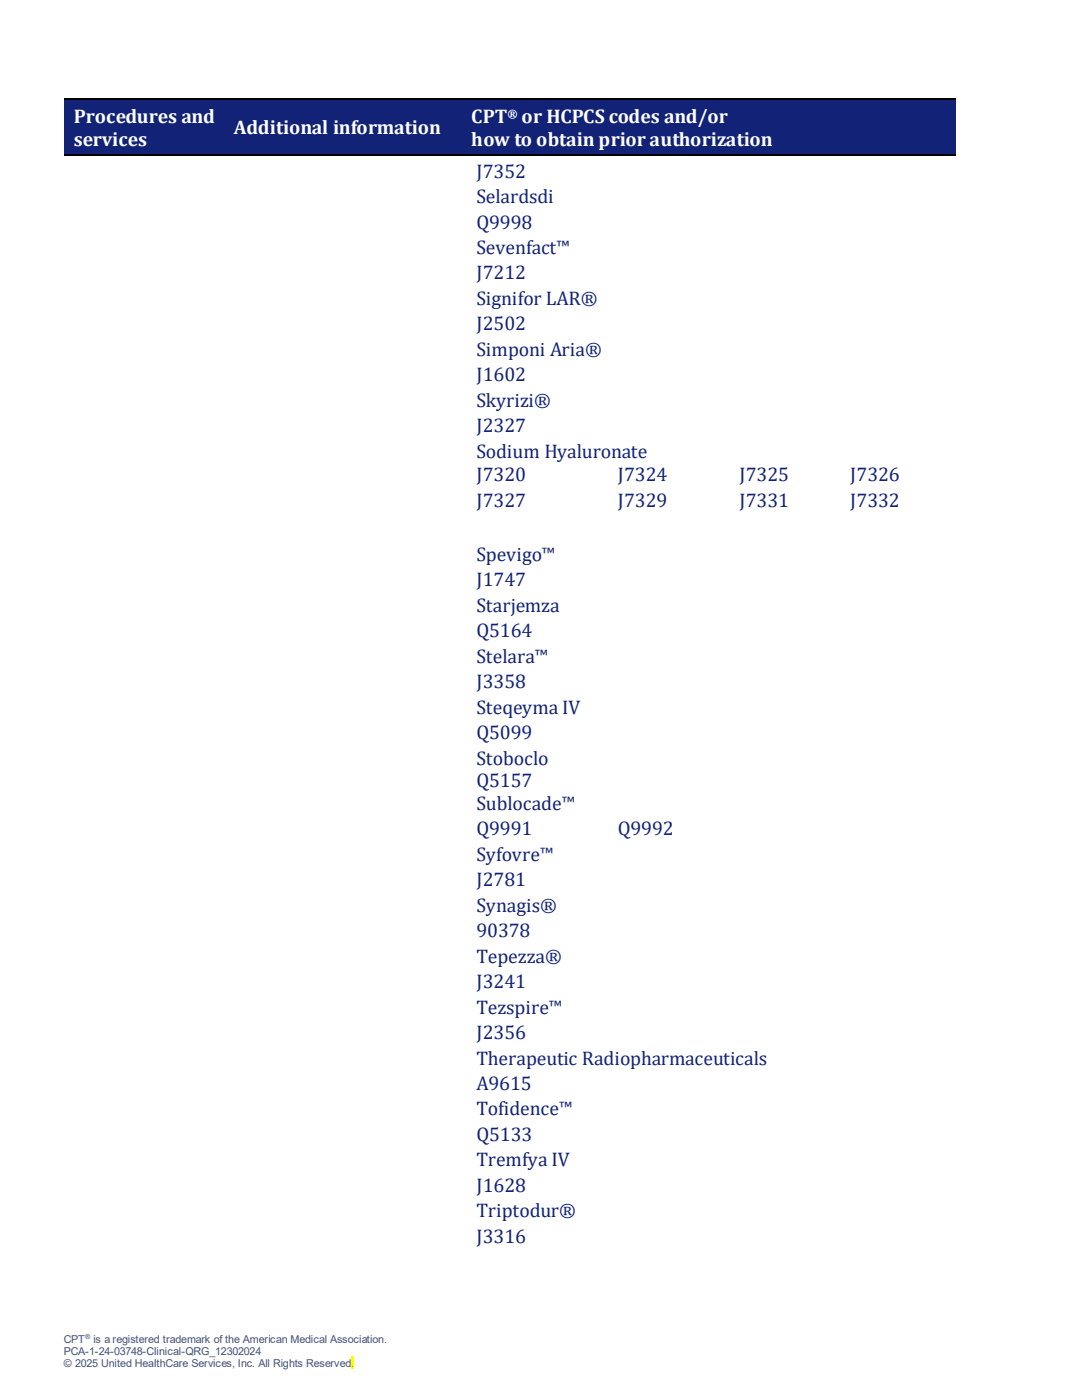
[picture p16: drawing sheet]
<svg xmlns="http://www.w3.org/2000/svg" width="216mm" height="279mm" viewBox="0 0 216 279" stroke-linecap="round" stroke-linejoin="round" font-family="sans-serif">
<defs><g id="words">
<g font-size="3.9" fill="#fff">
<text x="14.7" y="24.5">Procedures and</text>
<text x="14.7" y="29.1">services</text>
<text x="46.6" y="26.8">Additional information</text>
<text x="94" y="24.5">CPT</text>
<text x="94" y="29.1">how to obtain prior authorization</text>
<text x="104.1" y="24.5">or HCPCS codes and/or</text>
</g>
<g font-size="3.9" fill="#122377">
<text x="95.1" y="35.5">J7352</text>
<text x="95.1" y="40.5">Selardsdi</text>
<text x="95.1" y="45.6">Q9998</text>
<text x="95.1" y="50.7">Sevenfact™</text>
<text x="95.1" y="55.8">J7212</text>
<text x="95.1" y="60.9">Signifor LAR®</text>
<text x="95.1" y="65.9">J2502</text>
<text x="95.1" y="71">Simponi Aria®</text>
<text x="95.1" y="76.1">J1602</text>
<text x="95.1" y="81.2">Skyrizi®</text>
<text x="95.1" y="86.3">J2327</text>
<text x="95.1" y="91.4">Sodium Hyaluronate</text>
<text x="95.1" y="96.1">J7320</text>
<text x="95.1" y="101.1">J7327</text>
<text x="123.3" y="96.1">J7324</text>
<text x="123.3" y="101.1">J7329</text>
<text x="147.5" y="96.1">J7325</text>
<text x="147.5" y="101.1">J7331</text>
<text x="169.6" y="96.1">J7326</text>
<text x="169.6" y="101.1">J7332</text>
<text x="95.1" y="111.9">Spevigo™</text>
<text x="95.1" y="117">J1747</text>
<text x="95.1" y="122.1">Starjemza</text>
<text x="95.1" y="127.2">Q5164</text>
<text x="95.1" y="132.3">Stelara™</text>
<text x="95.1" y="137.4">J3358</text>
<text x="95.1" y="142.4">Steqeyma IV</text>
<text x="95.1" y="147.5">Q5099</text>
<text x="95.1" y="152.6">Stoboclo</text>
<text x="95.1" y="157">Q5157</text>
<text x="95.1" y="161.6">Sublocade™</text>
<text x="95.1" y="166.7">Q9991</text>
<text x="123.3" y="166.7">Q9992</text>
<text x="95.1" y="171.8">Syfovre™</text>
<text x="95.1" y="176.9">J2781</text>
<text x="95.1" y="181.9">Synagis®</text>
<text x="95.1" y="187">90378</text>
<text x="95.1" y="192.1">Tepezza®</text>
<text x="95.1" y="197.2">J3241</text>
<text x="95.1" y="202.3">Tezspire™</text>
<text x="95.1" y="207.4">J2356</text>
<text x="95.1" y="212.4">Therapeutic Radiopharmaceuticals</text>
<text x="95.1" y="217.5">A9615</text>
<text x="95.1" y="222.6">Tofidence™</text>
<text x="95.1" y="227.7">Q5133</text>
<text x="95.1" y="232.8">Tremfya IV</text>
<text x="95.1" y="237.9">J1628</text>
<text x="95.1" y="242.9">Triptodur®</text>
<text x="95.1" y="248">J3316</text>
</g>
<text font-size="2.4" fill="#fff" x="101.3" y="23.6">®</text>
<g font-size="2.2" fill="#44546a">
<text x="12.7" y="268">CPT</text>
<text x="18.7" y="268">is a registered trademark of the American Medical Association.</text>
<text x="12.7" y="270.4">PCA-1-24-03748-Clinical-QRG_12302024</text>
<text x="12.7" y="272.8">© 2025 United HealthCare Services, Inc. All Rights Reserved</text>
<text x="70.1" y="272.8">.</text>
</g>
<text font-size="1.4" fill="#44546a" x="17" y="267.2">®</text>
</g></defs>
<path d="M70.1 270.8h.6v2.4h-.6z" fill-rule="evenodd" fill="#ff0"/>
<g fill="#122377">
<path d="M12.7 20.1h31.9v10.7h-31.9z" fill-rule="evenodd"/>
<path d="M13.5 20.8h30.3v4.6h-30.3z" fill-rule="evenodd"/>
<path d="M13.5 25.4h30.3v4.6h-30.3z" fill-rule="evenodd"/>
<path d="M44.6 20.1h47.8v10.7h-47.8z" fill-rule="evenodd"/>
<path d="M45.4 23.1h46.2v4.6h-46.2z" fill-rule="evenodd"/>
<path d="M92.4 20.1h98.2v10.7h-98.2z" fill-rule="evenodd"/>
<path d="M93.2 20.8h96.6v4.6h-96.6z" fill-rule="evenodd"/>
<path d="M93.2 25.4h96.6v4.6h-96.6z" fill-rule="evenodd"/>
</g>
<path d="M12.7 19.8h31.9" fill="none" stroke="#000" stroke-width=".25"/>
<g fill="#122377">
<path d="M12.7 19.9h31.9v.9h-31.9z" fill-rule="evenodd"/>
<path d="M44.6 19.9h.3v.9h-.3z" fill-rule="evenodd"/>
</g>
<path d="M44.6 19.7h.3v.2h-.3z" fill-rule="evenodd" fill="#000"/>
<path d="M44.9 19.8h47.5" fill="none" stroke="#000" stroke-width=".25"/>
<g fill="#122377">
<path d="M44.9 19.9h47.5v.9h-47.5z" fill-rule="evenodd"/>
<path d="M92.4 19.9h.2v.9h-.2z" fill-rule="evenodd"/>
</g>
<path d="M92.4 19.7h.2v.2h-.2z" fill-rule="evenodd" fill="#000"/>
<path d="M92.6 19.8h98" fill="none" stroke="#000" stroke-width=".25"/>
<g fill="#122377">
<path d="M92.6 19.9h98v.9h-98z" fill-rule="evenodd"/>
<path d="M12.7 29.9h31.9v.7h-31.9z" fill-rule="evenodd"/>
<path d="M44.6 29.9h47.8v.7h-47.8z" fill-rule="evenodd"/>
<path d="M92.4 29.9h98.2v.7h-98.2z" fill-rule="evenodd"/>
</g>
<path d="M12.7 30.9h31.9M44.9 30.9h47.5M92.6 30.9h98" fill="none" stroke="#000" stroke-width=".25"/>
<g fill="#000">
<path d="M44.6 30.8h.3v.2h-.3z" fill-rule="evenodd"/>
<path d="M92.4 30.8h.2v.2h-.2z" fill-rule="evenodd"/>
</g>
<use href="#words"/>
</svg>
